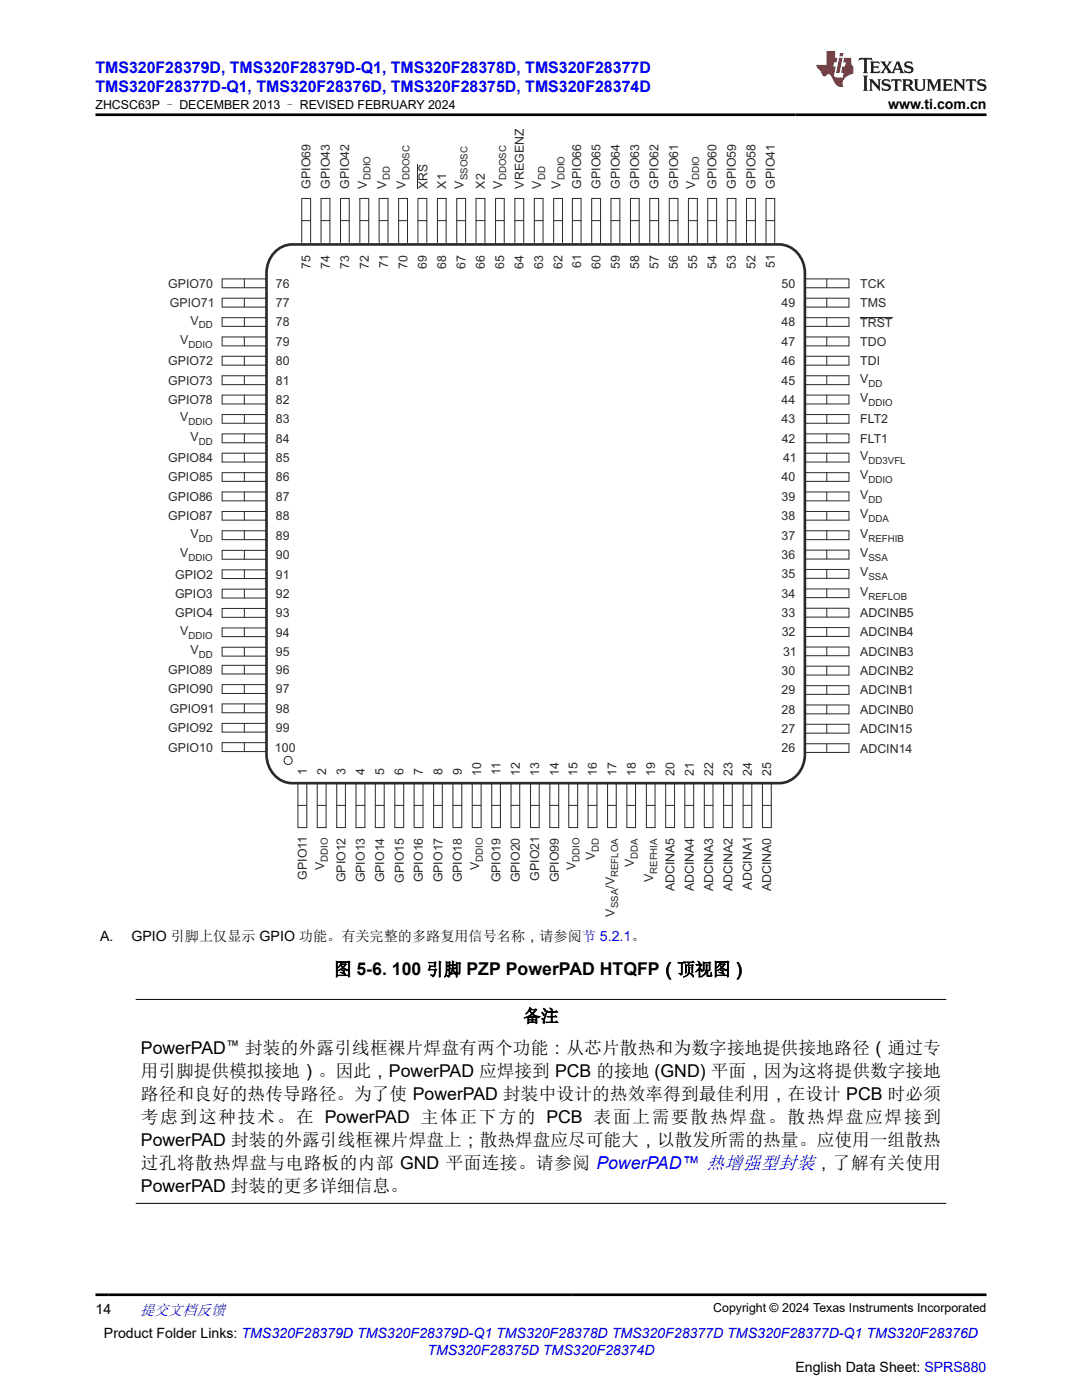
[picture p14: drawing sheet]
<svg xmlns="http://www.w3.org/2000/svg" width="216mm" height="279mm" viewBox="0 0 216 279" stroke-linecap="round" stroke-linejoin="round" font-family="sans-serif">
<defs><g id="words">
<g font-size="3.5">
<text x="66.6" y="194.7">图 5-6. 100 引脚 PZP PowerPAD HTQFP（顶视图）</text>
<text x="104.4" y="204">备注</text>
<text x="28.1" y="210.3">PowerPAD</text>
<text x="28.1" y="214.9">用引脚提供模拟接地）。因此，PowerPAD 应焊接到 PCB 的接地 (GND) 平面，因为这将提供数字接地</text>
<text x="48.9" y="210.3">封装的外露引线框裸片焊盘有两个功能：从芯片散热和为数字接地提供接地路径（通过专</text>
<text x="28.1" y="219.5">路径和良好的热传导路径。为了使 PowerPAD 封装中设计的热效率得到最佳利用，在设计 PCB 时必须</text>
<text x="28.1" y="224.1">考虑到这种技术。在 PowerPAD 主体正下方的 PCB 表面上需要散热焊盘。散热焊盘应焊接到</text>
<text x="28.1" y="228.7">PowerPAD 封装的外露引线框裸片焊盘上；散热焊盘应尽可能大，以散发所需的热量。应使用一组散热</text>
<text x="28.1" y="233.2">过孔将散热焊盘与电路板的内部 GND 平面连接。请参阅 PowerPAD™ 热增强型封装，了解有关使用</text>
<text x="28.1" y="237.8">PowerPAD 封装的更多详细信息。</text>
</g>
<g font-size="3.2" fill="#00f">
<text x="19" y="14.5">TMS320F28379D, TMS320F28379D-Q1, TMS320F28378D, TMS320F28377D</text>
<text x="19" y="18.3">TMS320F28377D-Q1, TMS320F28376D, TMS320F28375D, TMS320F28374D</text>
</g>
<text font-size="3" fill="#00f" x="27.9" y="262.4">提交文档反馈</text>
<g font-size="2.8">
<text x="177.2" y="21.7">www.ti.com.cn</text>
<text x="20" y="187.8">A.</text>
<text x="26.3" y="187.8">GPIO 引脚上仅显示 GPIO 功能。有关完整的多路复用信号名称，请参阅节 5.2.1。</text>
<text x="19" y="262.1">14</text>
<text x="20.7" y="266.9">Product Folder Links: TMS320F28379D TMS320F28379D-Q1 TMS320F28378D TMS320F28377D TMS320F28377D-Q1 TMS320F28376D</text>
<text x="158.7" y="273.7">English Data Sheet: SPRS880</text>
</g>
<text font-size="2.8" fill="#00f" x="85.3" y="270.3">TMS320F28375D TMS320F28374D</text>
<text font-size="2.6" x="45.1" y="209.5">™</text>
<g font-size="2.5">
<text x="19" y="21.8">ZHCSC63P – DECEMBER 2013 – REVISED FEBRUARY 2024</text>
<text x="142.3" y="261.8">Copyright © 2024 Texas Instruments Incorporated</text>
</g>
<g font-size="2.5" fill="#2b292a">
<text x="62" y="37.6" transform="rotate(-90 62 37.6)">GPIO69</text>
<text x="65.8" y="37.6" transform="rotate(-90 65.8 37.6)">GPIO43</text>
<text x="69.7" y="37.6" transform="rotate(-90 69.7 37.6)">GPIO42</text>
<text x="73.2" y="37.6" transform="rotate(-90 73.2 37.6)">V</text>
<text x="77" y="37.6" transform="rotate(-90 77 37.6)">V</text>
<text x="80.9" y="37.6" transform="rotate(-90 80.9 37.6)">V</text>
<text x="85.3" y="37.6" transform="rotate(-90 85.3 37.6)">XRS</text>
<text x="89" y="37.6" transform="rotate(-90 89 37.6)">X1</text>
<text x="92.5" y="37.6" transform="rotate(-90 92.5 37.6)">V</text>
<text x="96.8" y="37.6" transform="rotate(-90 96.8 37.6)">X2</text>
<text x="100.2" y="37.6" transform="rotate(-90 100.2 37.6)">V</text>
<text x="104.5" y="37.6" transform="rotate(-90 104.5 37.6)">VREGENZ</text>
<text x="108" y="37.6" transform="rotate(-90 108 37.6)">V</text>
<text x="111.8" y="37.6" transform="rotate(-90 111.8 37.6)">V</text>
<text x="116" y="37.6" transform="rotate(-90 116 37.6)">GPIO66</text>
<text x="119.8" y="37.6" transform="rotate(-90 119.8 37.6)">GPIO65</text>
<text x="123.7" y="37.6" transform="rotate(-90 123.7 37.6)">GPIO64</text>
<text x="127.6" y="37.6" transform="rotate(-90 127.6 37.6)">GPIO63</text>
<text x="131.4" y="37.6" transform="rotate(-90 131.4 37.6)">GPIO62</text>
<text x="135.3" y="37.6" transform="rotate(-90 135.3 37.6)">GPIO61</text>
<text x="138.7" y="37.6" transform="rotate(-90 138.7 37.6)">V</text>
<text x="143" y="37.6" transform="rotate(-90 143 37.6)">GPIO60</text>
<text x="146.9" y="37.6" transform="rotate(-90 146.9 37.6)">GPIO59</text>
<text x="150.7" y="37.6" transform="rotate(-90 150.7 37.6)">GPIO58</text>
<text x="154.6" y="37.6" transform="rotate(-90 154.6 37.6)">GPIO41</text>
<text x="62" y="53.7" transform="rotate(-90 62 53.7)">75</text>
<text x="65.8" y="53.7" transform="rotate(-90 65.8 53.7)">74</text>
<text x="69.7" y="53.7" transform="rotate(-90 69.7 53.7)">73</text>
<text x="73.6" y="53.7" transform="rotate(-90 73.6 53.7)">72</text>
<text x="77.4" y="53.4" transform="rotate(-90 77.4 53.4)">71</text>
<text x="81.3" y="53.7" transform="rotate(-90 81.3 53.7)">70</text>
<text x="85.2" y="53.7" transform="rotate(-90 85.2 53.7)">69</text>
<text x="89" y="53.7" transform="rotate(-90 89 53.7)">68</text>
<text x="92.9" y="53.7" transform="rotate(-90 92.9 53.7)">67</text>
<text x="96.7" y="53.7" transform="rotate(-90 96.7 53.7)">66</text>
<text x="100.6" y="53.7" transform="rotate(-90 100.6 53.7)">65</text>
<text x="104.5" y="53.7" transform="rotate(-90 104.5 53.7)">64</text>
<text x="108.4" y="53.7" transform="rotate(-90 108.4 53.7)">63</text>
<text x="112.2" y="53.7" transform="rotate(-90 112.2 53.7)">62</text>
<text x="115.9" y="53.4" transform="rotate(-90 115.9 53.4)">61</text>
<text x="119.8" y="53.7" transform="rotate(-90 119.8 53.7)">60</text>
<text x="123.7" y="53.7" transform="rotate(-90 123.7 53.7)">59</text>
<text x="127.5" y="53.7" transform="rotate(-90 127.5 53.7)">58</text>
<text x="131.4" y="53.7" transform="rotate(-90 131.4 53.7)">57</text>
<text x="135.3" y="53.7" transform="rotate(-90 135.3 53.7)">56</text>
<text x="139.1" y="53.7" transform="rotate(-90 139.1 53.7)">55</text>
<text x="143" y="53.7" transform="rotate(-90 143 53.7)">54</text>
<text x="146.8" y="53.7" transform="rotate(-90 146.8 53.7)">53</text>
<text x="150.7" y="53.7" transform="rotate(-90 150.7 53.7)">52</text>
<text x="154.6" y="53.4" transform="rotate(-90 154.6 53.4)">51</text>
<text x="33.6" y="57.4">GPIO70</text>
<text x="55.1" y="57.4">76</text>
<text x="156" y="57.4">50</text>
<text x="171.6" y="57.4">TCK</text>
<text x="33.9" y="61.3">GPIO71</text>
<text x="38" y="64.8">V</text>
<text x="55.1" y="61.3">77</text>
<text x="55.1" y="65.1">78</text>
<text x="156" y="61.3">49</text>
<text x="156" y="65.1">48</text>
<text x="171.6" y="61.3">TMS</text>
<text x="171.6" y="65.3">TRST</text>
<text x="36" y="68.6">V</text>
<text x="55.1" y="69">79</text>
<text x="156" y="69">47</text>
<text x="171.6" y="69">TDO</text>
<text x="33.6" y="76.8">GPIO73</text>
<text x="33.6" y="72.9">GPIO72</text>
<text x="55.1" y="72.9">80</text>
<text x="55.1" y="76.8">81</text>
<text x="155.9" y="76.8">45</text>
<text x="156" y="72.9">46</text>
<text x="171.6" y="72.9">TDI</text>
<text x="171.6" y="76.4">V</text>
<text x="33.5" y="80.6">GPIO78</text>
<text x="55.1" y="80.6">82</text>
<text x="156" y="80.6">44</text>
<text x="171.6" y="80.2">V</text>
<text x="36" y="84.1">V</text>
<text x="38" y="88">V</text>
<text x="55.1" y="84.5">83</text>
<text x="55.1" y="88.3">84</text>
<text x="156" y="84.5">43</text>
<text x="156" y="88.4">42</text>
<text x="171.6" y="88.4">FLT1</text>
<text x="171.6" y="84.5">FLT2</text>
<text x="33.6" y="92.2">GPIO84</text>
<text x="55.1" y="92.2">85</text>
<text x="156.3" y="92.2">41</text>
<text x="171.6" y="91.8">V</text>
<text x="171.6" y="95.7">V</text>
<text x="33.5" y="96.1">GPIO85</text>
<text x="33.6" y="100">GPIO86</text>
<text x="55.1" y="96.1">86</text>
<text x="55.1" y="99.9">87</text>
<text x="156" y="99.9">39</text>
<text x="156" y="96.1">40</text>
<text x="171.6" y="99.6">V</text>
<text x="33.6" y="103.8">GPIO87</text>
<text x="38" y="107.3">V</text>
<text x="55.1" y="103.8">88</text>
<text x="55.1" y="107.7">89</text>
<text x="156" y="103.8">38</text>
<text x="156" y="107.7">37</text>
<text x="171.6" y="107.3">V</text>
<text x="171.6" y="103.4">V</text>
<text x="36" y="111.2">V</text>
<text x="55.1" y="111.6">90</text>
<text x="156" y="111.6">36</text>
<text x="171.6" y="111.2">V</text>
<text x="34.9" y="119.3">GPIO3</text>
<text x="34.9" y="115.5">GPIO2</text>
<text x="55.1" y="115.5">91</text>
<text x="55.1" y="119.3">92</text>
<text x="155.9" y="115.4">35</text>
<text x="156" y="119.3">34</text>
<text x="171.6" y="115">V</text>
<text x="171.6" y="118.9">V</text>
<text x="34.9" y="123.2">GPIO4</text>
<text x="55.1" y="123.2">93</text>
<text x="156" y="123.1">33</text>
<text x="171.6" y="123.2">ADCINB5</text>
<text x="36" y="126.7">V</text>
<text x="38" y="130.6">V</text>
<text x="55.1" y="127.1">94</text>
<text x="55.1" y="130.9">95</text>
<text x="156" y="127">32</text>
<text x="156.3" y="130.9">31</text>
<text x="171.6" y="127">ADCINB4</text>
<text x="171.6" y="130.9">ADCINB3</text>
<text x="33.5" y="134.5">GPIO89</text>
<text x="55.1" y="134.5">96</text>
<text x="156" y="134.7">30</text>
<text x="171.6" y="134.7">ADCINB2</text>
<text x="33.6" y="138.4">GPIO90</text>
<text x="33.9" y="142.2">GPIO91</text>
<text x="55.1" y="138.4">97</text>
<text x="55.1" y="142.2">98</text>
<text x="156" y="138.6">29</text>
<text x="156" y="142.5">28</text>
<text x="171.6" y="138.6">ADCINB1</text>
<text x="171.6" y="142.5">ADCINB0</text>
<text x="33.6" y="150">GPIO10</text>
<text x="33.6" y="146.1">GPIO92</text>
<text x="54.9" y="150">100</text>
<text x="55.1" y="146.1">99</text>
<text x="156" y="146.3">27</text>
<text x="171.6" y="146.3">ADCIN15</text>
<text x="61.2" y="154.6" transform="rotate(-90 61.2 154.6)">1</text>
<text x="65.1" y="154.6" transform="rotate(-90 65.1 154.6)">2</text>
<text x="68.9" y="154.6" transform="rotate(-90 68.9 154.6)">3</text>
<text x="72.8" y="154.6" transform="rotate(-90 72.8 154.6)">4</text>
<text x="76.6" y="154.6" transform="rotate(-90 76.6 154.6)">5</text>
<text x="80.5" y="154.6" transform="rotate(-90 80.5 154.6)">6</text>
<text x="84.4" y="154.6" transform="rotate(-90 84.4 154.6)">7</text>
<text x="88.3" y="154.6" transform="rotate(-90 88.3 154.6)">8</text>
<text x="92.1" y="154.6" transform="rotate(-90 92.1 154.6)">9</text>
<text x="96" y="154.8" transform="rotate(-90 96 154.8)">10</text>
<text x="99.9" y="154.8" transform="rotate(-90 99.9 154.8)">11</text>
<text x="103.7" y="154.8" transform="rotate(-90 103.7 154.8)">12</text>
<text x="107.6" y="154.8" transform="rotate(-90 107.6 154.8)">13</text>
<text x="111.5" y="154.8" transform="rotate(-90 111.5 154.8)">14</text>
<text x="115.2" y="154.8" transform="rotate(-90 115.2 154.8)">15</text>
<text x="119.1" y="154.8" transform="rotate(-90 119.1 154.8)">16</text>
<text x="123" y="154.8" transform="rotate(-90 123 154.8)">17</text>
<text x="126.8" y="154.8" transform="rotate(-90 126.8 154.8)">18</text>
<text x="130.7" y="154.8" transform="rotate(-90 130.7 154.8)">19</text>
<text x="134.6" y="154.8" transform="rotate(-90 134.6 154.8)">20</text>
<text x="138.4" y="154.8" transform="rotate(-90 138.4 154.8)">21</text>
<text x="142.3" y="154.8" transform="rotate(-90 142.3 154.8)">22</text>
<text x="146.1" y="154.8" transform="rotate(-90 146.1 154.8)">23</text>
<text x="150" y="154.8" transform="rotate(-90 150 154.8)">24</text>
<text x="153.9" y="154.8" transform="rotate(-90 153.9 154.8)">25</text>
<text x="156" y="150.2">26</text>
<text x="171.6" y="150.2">ADCIN14</text>
<text x="64.7" y="173.7" transform="rotate(-90 64.7 173.7)">V</text>
<text x="95.6" y="173.7" transform="rotate(-90 95.6 173.7)">V</text>
<text x="114.9" y="173.7" transform="rotate(-90 114.9 173.7)">V</text>
<text x="118.7" y="171.6" transform="rotate(-90 118.7 171.6)">V</text>
<text x="126.5" y="173" transform="rotate(-90 126.5 173)">V</text>
<text x="61.2" y="175.6" transform="rotate(-90 61.2 175.6)">GPIO11</text>
<text x="68.9" y="176.1" transform="rotate(-90 68.9 176.1)">GPIO12</text>
<text x="72.8" y="176.1" transform="rotate(-90 72.8 176.1)">GPIO13</text>
<text x="76.7" y="176.1" transform="rotate(-90 76.7 176.1)">GPIO14</text>
<text x="80.6" y="176.1" transform="rotate(-90 80.6 176.1)">GPIO15</text>
<text x="84.4" y="176.1" transform="rotate(-90 84.4 176.1)">GPIO16</text>
<text x="88.3" y="176.1" transform="rotate(-90 88.3 176.1)">GPIO17</text>
<text x="92.1" y="176.1" transform="rotate(-90 92.1 176.1)">GPIO18</text>
<text x="99.9" y="176.1" transform="rotate(-90 99.9 176.1)">GPIO19</text>
<text x="103.7" y="176.1" transform="rotate(-90 103.7 176.1)">GPIO20</text>
<text x="107.6" y="175.8" transform="rotate(-90 107.6 175.8)">GPIO21</text>
<text x="111.5" y="176.1" transform="rotate(-90 111.5 176.1)">GPIO99</text>
<text x="122.6" y="177.4" transform="rotate(-90 122.6 177.4)">/V</text>
<text x="130.3" y="176.1" transform="rotate(-90 130.3 176.1)">V</text>
<text x="134.6" y="177.9" transform="rotate(-90 134.6 177.9)">ADCINA5</text>
<text x="138.4" y="177.9" transform="rotate(-90 138.4 177.9)">ADCINA4</text>
<text x="142.3" y="177.9" transform="rotate(-90 142.3 177.9)">ADCINA3</text>
<text x="146.2" y="177.9" transform="rotate(-90 146.2 177.9)">ADCINA2</text>
<text x="150" y="177.6" transform="rotate(-90 150 177.6)">ADCINA1</text>
<text x="153.9" y="177.9" transform="rotate(-90 153.9 177.9)">ADCINA0</text>
<text x="122.6" y="182.9" transform="rotate(-90 122.6 182.9)">V</text>
</g>
<g font-size="1.9" fill="#2b292a">
<text x="73.9" y="36" transform="rotate(-90 73.9 36)">DDIO</text>
<text x="77.8" y="36" transform="rotate(-90 77.8 36)">DD</text>
<text x="81.7" y="36" transform="rotate(-90 81.7 36)">DDOSC</text>
<text x="93.3" y="36" transform="rotate(-90 93.3 36)">SSOSC</text>
<text x="101" y="36" transform="rotate(-90 101 36)">DDOSC</text>
<text x="108.8" y="36" transform="rotate(-90 108.8 36)">DD</text>
<text x="112.6" y="36" transform="rotate(-90 112.6 36)">DDIO</text>
<text x="139.5" y="36" transform="rotate(-90 139.5 36)">DDIO</text>
<text x="39.7" y="65.5">DD</text>
<text x="37.6" y="69.4">DDIO</text>
<text x="173.3" y="77.2">DD</text>
<text x="173.3" y="81">DDIO</text>
<text x="37.6" y="84.9">DDIO</text>
<text x="39.7" y="88.7">DD</text>
<text x="173.3" y="92.6">DD3VFL</text>
<text x="173.3" y="100.3">DD</text>
<text x="173.3" y="96.5">DDIO</text>
<text x="173.3" y="104.2">DDA</text>
<text x="37.6" y="112">DDIO</text>
<text x="39.7" y="108.1">DD</text>
<text x="173.3" y="108.1">REFHIB</text>
<text x="173.3" y="111.9">SSA</text>
<text x="173.3" y="115.8">SSA</text>
<text x="173.3" y="119.7">REFLOB</text>
<text x="37.6" y="127.4">DDIO</text>
<text x="39.7" y="131.3">DD</text>
<text x="65.4" y="172.1" transform="rotate(-90 65.4 172.1)">DDIO</text>
<text x="96.4" y="172.1" transform="rotate(-90 96.4 172.1)">DDIO</text>
<text x="115.6" y="172.1" transform="rotate(-90 115.6 172.1)">DDIO</text>
<text x="119.5" y="170" transform="rotate(-90 119.5 170)">DD</text>
<text x="127.2" y="171.4" transform="rotate(-90 127.2 171.4)">DDA</text>
<text x="123.4" y="175.1" transform="rotate(-90 123.4 175.1)">REFLOA</text>
<text x="131.1" y="174.4" transform="rotate(-90 131.1 174.4)">REFHIA</text>
<text x="123.4" y="181.3" transform="rotate(-90 123.4 181.3)">SSA</text>
</g>
</g></defs>
<g fill="none" stroke="#2b292a" stroke-width=".2">
<path d="M83.3 32.7v4.9M48.8 55.7v1.7M48.8 59.5v1.8M53.1 55.7h-8.8v1.7h8.8M53.1 59.5h-8.8v1.8h8.8M60.2 44h1.8M60.2 48.4v-8.8h1.8v8.8M64.1 48.4v-8.8h1.7v8.8M64.1 44h1.7M67.9 48.4v-8.8h1.8v8.8M67.9 44h1.8M71.8 48.4v-8.8h1.8v8.8"/>
<path d="M71.8 44h1.8M75.7 48.4v-8.8h1.7v8.8M75.7 44h1.7M79.5 48.4v-8.8h1.8v8.8M79.5 44h1.8M83.4 48.4v-8.8h1.8v8.8M83.4 44h1.8M87.3 48.4v-8.8h1.7v8.8M87.3 44h1.7M91.1 48.4v-8.8h1.8v8.8M91.1 44h1.8M95 48.4v-8.8h1.8v8.8"/>
<path d="M95 44h1.8M98.9 48.4v-8.8h1.7v8.8M98.9 44h1.7M102.7 48.4v-8.8h1.8v8.8M102.7 44h1.8M106.6 48.4v-8.8h1.8v8.8M106.6 44h1.8M110.5 48.4v-8.8h1.7v8.8M110.5 44h1.7M114.2 48.4v-8.8h1.7v8.8M114.2 44h1.7M118.1 48.4v-8.8h1.7v8.8"/>
<path d="M118.1 44h1.7M121.9 48.4v-8.8h1.8v8.8M121.9 44h1.8M125.8 48.4v-8.8h1.7v8.8M125.8 44h1.7M129.7 48.4v-8.8h1.7v8.8M129.7 44h1.7M133.5 48.4v-8.8h1.8v8.8M133.5 44h1.8M137.4 48.4v-8.8h1.7v8.8M137.4 44h1.7M141.2 48.4v-8.8h1.8v8.8"/>
<path d="M141.2 44h1.8M145.1 48.4v-8.8h1.7v8.8M145.1 44h1.7M149 48.4v-8.8h1.7v8.8M149 44h1.7M152.9 48.4v-8.8h1.7v8.8M152.9 44h1.7M160.6 55.7h8.8v1.7h-8.8M160.6 59.5h8.8v1.8h-8.8M165 55.7v1.7M165 59.5v1.8M48.8 63.4v1.7"/>
<path d="M48.8 67.3v1.7M48.8 71.1v1.8M48.8 75v1.8M48.8 78.8v1.8M53.1 78.8h-8.8v1.8h8.8M53.1 63.4h-8.8v1.7h8.8M53.1 67.3h-8.8v1.7h8.8M53.1 71.1h-8.8v1.8h8.8M53.1 75h-8.8v1.8h8.8M160.6 78.8h8.8v1.8h-8.8M160.6 63.4h8.8v1.7h-8.8M160.6 67.3h8.8v1.7h-8.8"/>
<path d="M160.6 71.1h8.8v1.8h-8.8M160.6 75h8.8v1.8h-8.8M165 63.4v1.7M165 67.3v1.7M165 71.1v1.8M165 75v1.8M165 78.8v1.8M171.6 63.3h6.5M48.8 82.7v1.8M48.8 86.6v1.8M48.8 90.4v1.8M48.8 94.3v1.8"/>
<path d="M48.8 98.2v1.8M53.1 86.6h-8.8v1.8h8.8M53.1 98.2h-8.8v1.8h8.8M53.1 82.7h-8.8v1.8h8.8M53.1 90.4h-8.8v1.8h8.8M53.1 94.3h-8.8v1.8h8.8M160.6 86.6h8.8v1.8h-8.8M160.6 82.7h8.8v1.8h-8.8M160.6 90.4h8.8v1.8h-8.8M160.6 94.3h8.8v1.8h-8.8M160.6 98.2h8.8v1.8h-8.8M165 82.7v1.8"/>
<path d="M165 86.6v1.8M165 90.4v1.8M165 94.3v1.8M165 98.2v1.8M48.8 102.1v1.7M48.8 105.9v1.8M48.8 109.8v1.8M48.8 113.7v1.8M48.8 117.6v1.8M53.1 109.8h-8.8v1.8h8.8M53.1 117.6h-8.8v1.7h8.8M53.1 105.9h-8.8v1.8h8.8"/>
<path d="M53.1 102.1h-8.8v1.7h8.8M53.1 113.7h-8.8v1.8h8.8M160.6 113.6h8.8v1.8h-8.8M160.6 102.1h8.8v1.7h-8.8M160.6 105.9h8.8v1.8h-8.8M160.6 109.8h8.8v1.8h-8.8M160.6 117.5h8.8v1.8h-8.8M165 102.1v1.7M165 105.9v1.8M165 109.8v1.8M165 113.6v1.8M165 117.5v1.8"/>
<path d="M48.8 121.4v1.8M48.8 125.3v1.8M48.8 129.2v1.7M48.8 132.8v1.7M48.8 136.6v1.8M53.1 136.6h-8.8v1.8h8.8M53.1 121.4h-8.8v1.8h8.8M53.1 125.3h-8.8v1.8h8.8M53.1 129.2h-8.8v1.7h8.8M53.1 132.8h-8.8v1.7h8.8M160.6 121.4h8.8v1.8h-8.8M160.6 132.9h8.8v1.8h-8.8"/>
<path d="M160.6 125.2h8.8v1.8h-8.8M160.6 129.1h8.8v1.8h-8.8M160.6 136.8h8.8v1.8h-8.8M165 121.4v1.8M165 125.2v1.8M165 129.1v1.8M165 132.9v1.8M165 136.8v1.8M48.8 140.5v1.8M48.8 144.4v1.7M48.8 148.2v1.8M53.1 140.5h-8.8v1.8h8.8"/>
<path d="M53.1 144.4h-8.8v1.7h8.8M53.1 148.2h-8.8v1.8h8.8M59.4 156.3v8.9h1.8v-8.9M63.3 156.3v8.9h1.8v-8.9M67.2 156.3v8.9h1.7v-8.9M71 156.3v8.9h1.8v-8.9M74.9 156.3v8.9h1.8v-8.9M78.8 156.3v8.9h1.8v-8.9M82.6 156.3v8.9h1.8v-8.9M86.5 156.3v8.9h1.8v-8.9M90.4 156.3v8.9h1.7v-8.9M94.2 156.3v8.9h1.8v-8.9"/>
<path d="M98.1 156.3v8.9h1.8v-8.9M102 156.3v8.9h1.7v-8.9M105.9 156.3v8.9h1.7v-8.9M109.7 156.3v8.9h1.8v-8.9M113.5 156.3v8.9h1.8v-8.9M117.3 156.3v8.9h1.8v-8.9M121.2 156.3v8.9h1.8v-8.9M125.1 156.3v8.9h1.7v-8.9M129 156.3v8.9h1.7v-8.9M132.8 156.3v8.9h1.8v-8.9M136.6 156.3v8.9h1.8v-8.9M140.5 156.3v8.9h1.8v-8.9"/>
<path d="M144.4 156.3v8.9h1.7v-8.9M148.3 156.3v8.9h1.7v-8.9M152.1 156.3v8.9h1.8v-8.9M160.6 140.7h8.8v1.8h-8.8M160.6 144.5h8.8v1.8h-8.8M160.6 148.4h8.8v1.8h-8.8M165 140.7v1.8M165 144.5v1.8M165 148.4v1.8M59.4 160.7h1.8M63.3 160.7h1.8M67.2 160.7h1.7"/>
<path d="M71 160.7h1.8M74.9 160.7h1.8M78.8 160.7h1.8M82.6 160.7h1.8M86.5 160.7h1.8M90.4 160.7h1.7M94.2 160.7h1.8M98.1 160.7h1.8M102 160.7h1.7M105.9 160.7h1.7M109.7 160.7h1.8M113.5 160.7h1.8"/>
<path d="M117.3 160.7h1.8M121.2 160.7h1.8M125.1 160.7h1.7M129 160.7h1.7M132.8 160.7h1.8M136.6 160.7h1.8M140.5 160.7h1.8M144.4 160.7h1.7M148.3 160.7h1.7M152.1 160.7h1.8"/>
<circle cx="57.5" cy="151.8" r=".81"/>
</g>
<path d="M54.7 50.5a4.9 4.9 0 0 1 3.6-1.7h97.2a5.5 5.5 0 0 1 5.1 5.7v96.1a5.5 5.5 0 0 1-5.1 5.7h-97.2a5.5 5.5 0 0 1-5.1-5.7v-96.1a6.1 6.1 0 0 1 1.5-4z" fill="none" stroke="#2b292a" stroke-width=".53"/>
<path d="M27.1 199.5h161.7M27.1 240.2h161.7" fill="none" stroke="#000" stroke-width=".2"/>
<path d="M171.5 11.6l-.2 .5 .5-.2h.6v.1v2.2l-.2 .4h1l-.2-.4v-2.2v-.1h.5l.5 .2-.1-.5zM173.6 12.3l.2 .4v1.5l-.2 .4h1.9l.1-.6a1.08 1.08 0 0 1-1.3 .2v-.7h.6l.4 .2v-.7l-.4 .2h-.6v-.5l.2-.2a1 1 0 0 1 1 .3l-.1-.5zM175.7 12.3l.9 1.1-1 1.2h.9l-.2-.2 .5-.8 .4 .8-.2 .2h1.6l-.2-.2 .2-.5h.9l.1 .5-.1 .2h.9l-.2-.3-.8-2h-.5l-.9 2.2-.9-1.1 .9-1.1h-.8l.2 .2-.4 .6-.4-.6 .2-.2zM179 12.7l.4 1h-.7zM180.7 12.4a.65 .65 0 0 0-.2 .7 .65 .65 0 0 0 .6 .5l.6 .1 .1 .3a.79 .79 0 0 1-.7 .4 .79 .79 0 0 1-.7-.5l.1 .7 .2-.1a.93 .93 0 0 0 1.1 .1 .93 .93 0 0 0 .4-1 1.46 1.46 0 0 0-1.2-.6l-.1-.3a1.09 1.09 0 0 1 1.2 .2l-.2-.6-.1 .1-.5-.2zM172.2 15.1l.2 .4v2.2l-.2 .4h1l-.2-.4v-2.2l.2-.4zM173.4 15.8l.2 .4v1.5l-.2 .4h.8l-.3-.4 .1-1.3 1.6 1.8v-2l.2-.4h-.7l.1 .2 .1 1.1-1.2-1.3zM176.2 15.9a.65 .65 0 0 0-.2 .8 .65 .65 0 0 0 .6 .4l.6 .2 .1 .2a.79 .79 0 0 1-.7 .4 .79 .79 0 0 1-.7-.5l.1 .7 .2-.1a.93 .93 0 0 0 1.1 .1 .93 .93 0 0 0 .4-.9 1.46 1.46 0 0 0-1.2-.6l-.1-.4a1.09 1.09 0 0 1 1.2 .2l-.1-.6-.2 .1-.5-.1zM177.9 15.8l-.1 .6a.63 .63 0 0 1 .8-.3v1.6l-.3 .4h1l-.2-.4v-1.6a.66 .66 0 0 1 .8 .3l-.1-.6zM180 15.8l.2 .4v1.5l-.2 .4h1l-.2-.2-.1-.7h.5l.1 .2a.79 .79 0 0 0 1.2 .6l-1-.9a.61 .61 0 0 0 .6-.6 .61 .61 0 0 0-.5-.7zM180.8 16.1h.1a.47 .47 0 0 1 .5 .1 .47 .47 0 0 1 .1 .5l-.1 .1-.7 .1zM182.3 15.8l.2 .2a2.27 2.27 0 0 0 .4 2 1.04 1.04 0 0 0 1.7-.7v-1.3l.2-.2h-.8l.2 .4v1.1a.6 .6 0 0 1-.6 .6 .6 .6 0 0 1-.6-.6v-1.1l.3-.4zM184.9 15.8l.2 .4v1.5l-.2 .4h.8l-.3-.4v-1.4l.9 1.9 .9-1.9v1.4l-.3 .4h1l-.2-.4v-1.5l.2-.4h-.8l-.7 1.5-.6-1.5zM188.1 15.8l.2 .4v1.5l-.2 .4h1.9l.1-.6a1.09 1.09 0 0 1-1.3 .2v-.7h.6l.4 .2v-.6l-.4 .2h-.6v-.6l.2-.1a1.01 1.01 0 0 1 1 .3l-.1-.6zM190.2 15.8l.3 .4v1.5l-.3 .4h.8l-.2-.4v-1.3l1.6 1.8v-2l.2-.4h-.7l.2 .2v1.1l-1.2-1.3zM192.8 15.8l-.1 .6a.63 .63 0 0 1 .8-.3v1.6l-.3 .4h1l-.2-.4v-1.6a.66 .66 0 0 1 .8 .3l-.1-.6zM195.2 15.9a.65 .65 0 0 0-.2 .8 .65 .65 0 0 0 .6 .4l.6 .2 .2 .2a.79 .79 0 0 1-.7 .4 .79 .79 0 0 1-.7-.5l.1 .7 .2-.1a.93 .93 0 0 0 1 .1 .93 .93 0 0 0 .5-.9 1.46 1.46 0 0 0-1.3-.6v-.4a1.09 1.09 0 0 1 1.2 .2l-.2-.6-.2 .1-.5-.1z" fill="#231f20"/>
<path d="M164.9 10.2v2.8h-2l.1 .3 .8 1a.95 .95 0 0 0 1 .9 .59 .59 0 0 1 .5-.4 .59 .59 0 0 1 .5 .4l.4 .7a1.59 1.59 0 0 0 2.1 1.4 1.61 1.61 0 0 1 1-2.3l1-.3-.1-1.5a1.59 1.59 0 0 1-.3-1.7h-1.5l-.2 .9h.6l-.2 .9h-.5l-.2 1v.2l.4 .1-.1 .9h-.7a.73 .73 0 0 1-1-.7l.3-1.5h-.5l.1-.9h.5l.2-.9h-.5v-1.3zM167.4 11.5l-.6 3.1h.7l.6-3.1zM167.6 10.6l-.1 .6h.7l.1-.6z" fill="#ed1c24"/>
<path d="M19 22.9h177.8M19 258.4h177.8" fill="none" stroke="#000" stroke-width=".53"/>
<use href="#words"/>
</svg>
